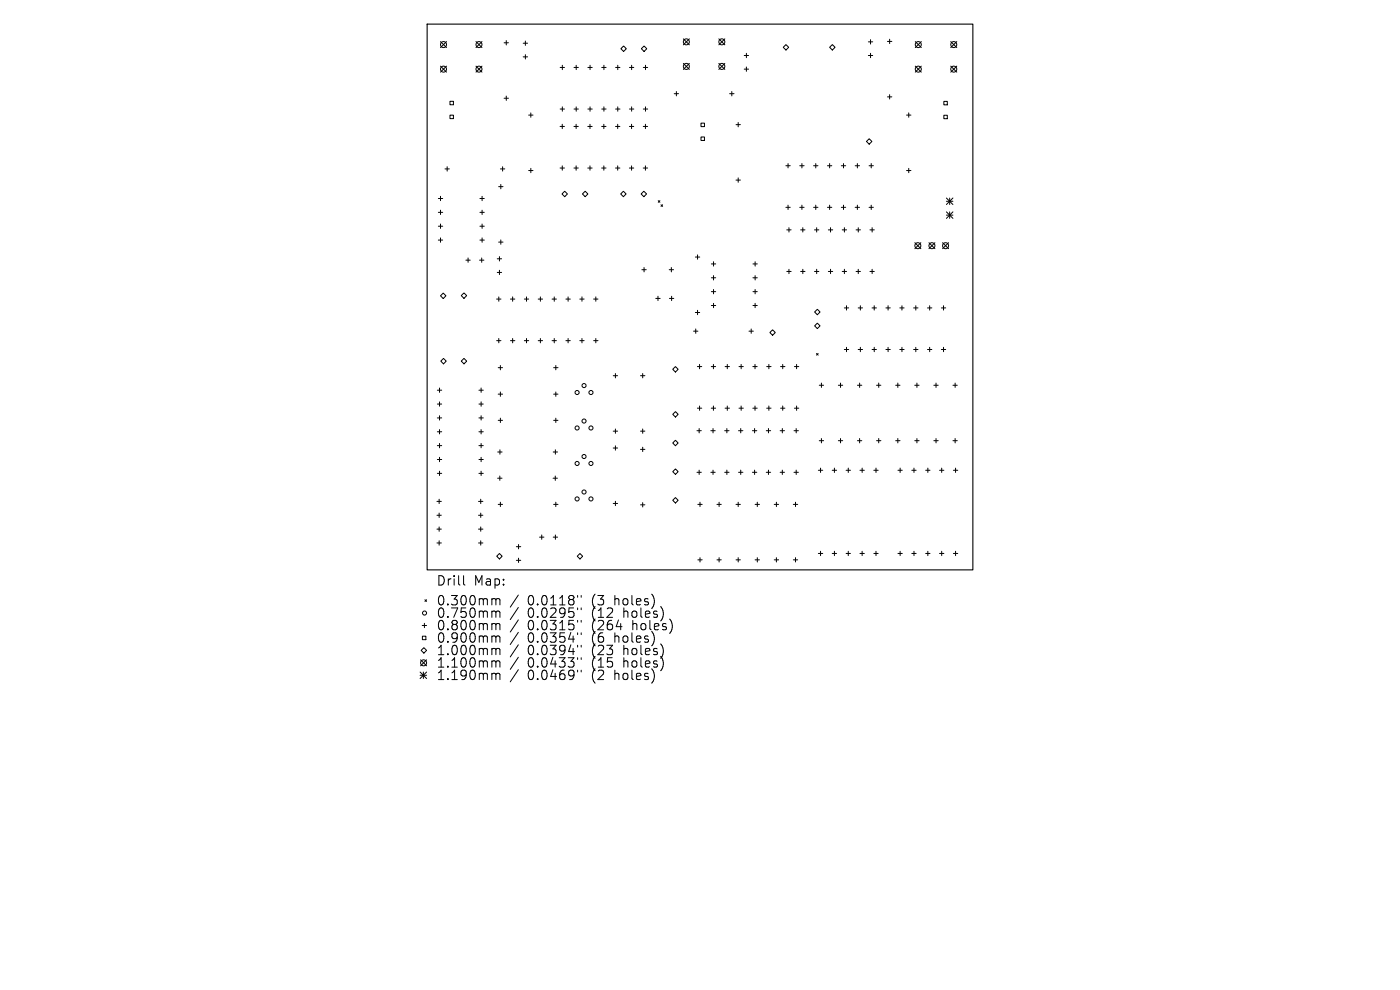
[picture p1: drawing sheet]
<svg xmlns="http://www.w3.org/2000/svg" width="297mm" height="210mm" viewBox="0 0 297 210" stroke-linecap="round" stroke-linejoin="round" font-family="sans-serif">
<defs><g id="words">
<g font-size="2.8">
<text x="92.5" y="124.5">Drill</text>
<text x="100.5" y="124.5">Map:</text>
<text x="92.5" y="128.7">0.300mm</text>
<text x="92.5" y="131.3">0.750mm</text>
<text x="111.9" y="128.7">0.0118&quot;</text>
<text x="111.9" y="131.3">0.0295&quot;</text>
<text x="125.7" y="128.7">(3</text>
<text x="125.7" y="131.3">(12</text>
<text x="130.6" y="128.7">holes)</text>
<text x="132.5" y="131.3">holes)</text>
<text x="92.5" y="134">0.800mm</text>
<text x="92.5" y="136.6">0.900mm</text>
<text x="111.9" y="134">0.0315&quot;</text>
<text x="111.9" y="136.6">0.0354&quot;</text>
<text x="125.7" y="134">(264</text>
<text x="125.7" y="136.6">(6</text>
<text x="130.6" y="136.6">holes)</text>
<text x="134.4" y="134">holes)</text>
<text x="92.5" y="139.3">1.000mm</text>
<text x="92.5" y="141.9">1.100mm</text>
<text x="111.9" y="139.3">0.0394&quot;</text>
<text x="111.9" y="141.9">0.0433&quot;</text>
<text x="125.7" y="139.3">(23</text>
<text x="125.7" y="141.9">(15</text>
<text x="132.5" y="139.3">holes)</text>
<text x="132.5" y="141.9">holes)</text>
<text x="92.5" y="144.5">1.190mm</text>
<text x="111.9" y="144.5">0.0469&quot;</text>
<text x="125.7" y="144.5">(2</text>
<text x="130.6" y="144.5">holes)</text>
</g>
</g></defs>
<path d="M90.6 5.1h115.8v115.8h-115.8z" fill="none" stroke="#000" stroke-width=".23"/>
<g fill="none" stroke="#000" stroke-width=".21">
<path d="M93.5 8.8l1.2 1.3M93.5 14l1.2 1.3M94.7 8.8l-1.2 1.3M94.7 14l-1.2 1.3M101 8.8l1.2 1.3M101 14l1.2 1.3M102.2 8.8l-1.2 1.3M102.2 14l-1.2 1.3M106.9 9.1h1M107.4 8.6v.9M111 9.2h.9M111 12.1h.9"/>
<path d="M111.5 8.7v.9M111.5 11.6v.9M118.8 14.3h1M119.3 13.8v1M121.8 14.3h.9M122.2 13.8v1M124.7 14.3h.9M125.2 13.8v1M127.7 14.3h.9M128.1 13.8v1M130.6 14.3h.9M131.1 13.8v1"/>
<path d="M132.3 9.8l.6 .5-.6 .6-.6-.6zM133.5 14.3h1M134 13.8v1M136.5 14.3h.9M136.6 9.8l.6 .5-.6 .6-.5-.6zM136.9 13.8v1M143 19.9h1M143.5 19.4v.9M145 8.2l1.2 1.3M145 13.5l1.2 1.2M146.2 8.2l-1.2 1.3M146.2 13.5l-1.2 1.2"/>
<path d="M152.5 8.2l1.3 1.3M152.5 13.5l1.3 1.2M153.8 8.2l-1.3 1.3M153.8 13.5l-1.3 1.2M154.8 19.9h.9M155.3 19.4v.9M157.9 11.8h.9M157.9 14.7h.9M158.3 11.3v.9M158.3 14.2v.9M166.7 9.5l.6 .5-.6 .6-.5-.6zM176.6 9.5l.6 .5-.6 .6-.6-.6z"/>
<path d="M184.2 11.8h.9M184.2 8.9h.9M184.7 8.4v.9M184.7 11.3v.9M188.3 8.8h.9M188.7 8.3v.9M194.2 8.8l1.2 1.3M194.2 14l1.2 1.3M195.4 8.8l-1.2 1.3M195.4 14l-1.2 1.3M201.7 8.8l1.3 1.3M201.7 14l1.3 1.3"/>
<path d="M203 8.8l-1.3 1.3M203 14l-1.3 1.3M94.4 35.8h.9M94.9 35.4v.9M95.5 21.5h.7v.7h-.7zM95.5 24.4h.7v.8h-.7zM105.8 39.6h.9M106.2 35.8h.9M106.2 39.1v1M106.6 35.4v.9M106.9 20.8h1M107.4 20.4v.9"/>
<path d="M112.1 24.4h1M112.1 36.2h1M112.6 24v.9M112.6 35.7v.9M118.8 26.8h.9M118.8 35.6h.9M118.8 23.1h1M119.3 26.4v.9M119.3 35.2v.9M119.3 22.7v.9M121.8 26.8h.9M121.8 35.6h.9"/>
<path d="M121.8 23.1h.9M122.2 26.4v.9M122.2 35.2v.9M122.2 22.7v.9M124.7 26.8h.9M124.7 35.6h.9M124.7 23.1h.9M125.2 26.4v.9M125.2 35.2v.9M125.2 22.7v.9M127.6 26.8h1M127.6 35.6h1"/>
<path d="M127.7 23.1h.9M128.1 26.4v.9M128.1 35.2v.9M128.1 22.7v.9M130.6 26.8h.9M130.6 35.6h.9M130.6 23.1h.9M131 26.4v.9M131 35.2v.9M131.1 22.7v.9M133.5 26.8h.9M133.5 35.6h.9"/>
<path d="M133.5 23.1h1M134 26.4v.9M134 35.2v.9M134 22.7v.9M136.5 26.8h.9M136.5 35.6h.9M136.5 23.1h.9M136.9 26.4v.9M136.9 35.2v.9M136.9 22.7v.9M148.7 26.1h.7v.8h-.7zM148.7 29.1h.7v.7h-.7z"/>
<path d="M156.1 26.4h1M156.1 38.2h1M156.6 26v.9M156.6 37.7v1M166.7 35.2h.9M167.2 34.7v.9M169.7 35.2h.9M170.1 34.7v.9M172.6 35.2h.9M173.1 34.7v.9M175.5 35.2h1M176 34.7v.9"/>
<path d="M178.5 35.2h.9M178.9 34.7v.9M181.4 35.2h.9M181.9 34.7v.9M184.4 35.2h.9M184.4 29.4l.6 .6-.6 .6-.6-.6zM184.8 34.7v.9M188.3 20.5h.9M188.7 20.1v.9M192.3 24.4h.9M192.3 36.2h.9M192.8 24v.9"/>
<path d="M192.8 35.7v.9M200.2 21.5h.8v.7h-.8zM200.2 24.4h.8v.8h-.8zM93 42.1h.9M93 45h.9M93 48h.9M93 50.9h.9M93.5 41.6v1M93.5 44.6v.9M93.5 47.5v.9M93.5 50.5v.9M98.8 55.2h1"/>
<path d="M99.3 54.7v1M101.7 55.2h1M101.8 42.1h.9M101.8 45h.9M101.8 48h.9M101.8 50.9h.9M102.2 54.7v1M102.3 41.6v1M102.3 44.6v.9M102.3 47.5v.9M102.3 50.5v.9M105.5 54.9h.9"/>
<path d="M105.5 57.8h.9M105.8 51.4h.9M106 54.4v1M106 57.3v1M106.2 50.9v.9M119.2 41.1l.6-.5 .6 .5-.6 .6zM123.6 41.1l.5-.5 .6 .5-.6 .6zM131.7 41.1l.5-.5 .6 .5-.6 .6zM136 41.1l.6-.5 .6 .5-.6 .6zM136.2 57.2h.9M136.6 56.8v.9M139.6 42.6l.4 .3"/>
<path d="M140 42.6l-.4 .3M140.2 43.4l.4 .4M140.6 43.4l-.4 .4M142 57.2h.9M142.4 56.8v.9M147.5 54.5h.9M148 54.1v.9M150.9 56h.9M150.9 58.9h.9M151.4 55.5v.9M151.4 58.5v.9M159.7 56h1"/>
<path d="M159.7 58.9h1M160.2 55.5v.9M160.2 58.5v.9M166.7 44h.9M166.9 48.8h.9M166.9 57.6h.9M167.2 43.5v.9M167.4 48.3v.9M167.4 57.1v.9M169.7 44h.9M169.8 48.8h1M169.8 57.6h1"/>
<path d="M170.1 43.5v.9M170.3 48.3v.9M170.3 57.1v.9M172.6 44h.9M172.8 48.8h.9M172.8 57.6h.9M173.1 43.5v.9M173.3 48.3v.9M173.3 57.1v.9M175.5 44h1M175.7 48.8h1M175.7 57.6h1"/>
<path d="M176 43.5v.9M176.2 48.3v.9M176.2 57.1v.9M178.5 44h.9M178.7 48.8h.9M178.7 57.6h.9M178.9 43.5v.9M179.1 48.3v.9M179.1 57.1v.9M181.4 44h.9M181.6 48.8h.9M181.6 57.6h.9"/>
<path d="M181.9 43.5v.9M182.1 48.3v.9M182.1 57.1v.9M184.4 44h.9M184.6 48.8h.9M184.6 57.6h.9M184.8 43.5v.9M185 48.3v.9M185 57.1v.9M194.1 51.5l1.3 1.3M195.4 51.5l-1.3 1.3M197.1 51.5l1.2 1.3"/>
<path d="M198.3 51.5l-1.2 1.3M200 51.5l1.2 1.3M200.8 42l1.4 1.4M200.8 42.7h1.4M200.8 44.9l1.4 1.4M200.8 45.6h1.4M201.2 51.5l-1.2 1.3M201.5 42v1.4M201.5 44.9v1.4M202.2 42l-1.4 1.4M202.2 44.9l-1.4 1.4M93.5 62.7l.5-.5 .6 .5-.6 .6z"/>
<path d="M94.1 76l.6 .6-.6 .6-.6-.6zM98.4 62.1l.6 .6-.6 .6-.5-.6zM98.4 76l.6 .6-.6 .6-.5-.6zM105.4 63.4h.9M105.4 72.3h.9M105.7 78h.9M105.8 63v.9M105.8 71.8v.9M106.2 77.5v1M108.3 63.4h.9M108.3 72.3h.9M108.8 63v.9"/>
<path d="M108.8 71.8v.9M111.2 63.4h1M111.2 72.3h1M111.7 63v.9M111.7 71.8v.9M114.2 63.4h.9M114.2 72.3h.9M114.6 63v.9M114.6 71.8v.9M117.1 63.4h.9M117.1 72.3h.9M117.5 78h.9"/>
<path d="M117.6 63v.9M117.6 71.8v.9M117.9 77.5v1M120.1 63.4h.9M120.1 72.3h.9M120.5 63v.9M120.5 71.8v.9M123 63.4h.9M123 72.3h.9M123.5 63v.9M123.5 71.8v.9M125.9 63.4h1"/>
<path d="M125.9 72.3h1M126.4 63v.9M126.4 71.8v.9M130.1 79.7h.9M130.6 79.2v1M135.9 79.7h.9M136.3 79.2v1M139.1 63.3h.9M139.6 62.8v1M142 63.3h.9M142.5 62.8v1M143.3 77.8l.6 .5-.6 .6-.6-.6z"/>
<path d="M147.1 70.2h1M147.5 66.3h.9M147.6 69.8v.9M147.9 77.8h1M148 65.8v1M148.4 77.3v.9M150.9 77.8h.9M150.9 61.9h.9M150.9 64.8h.9M151.3 77.3v.9M151.4 61.4v.9M151.4 64.3v1"/>
<path d="M153.8 77.8h1M154.3 77.3v.9M156.8 77.8h.9M157.2 77.3v.9M158.9 70.2h.9M159.4 69.8v.9M159.7 77.8h.9M159.7 61.9h1M159.7 64.8h1M160.2 77.3v.9M160.2 61.4v.9M160.2 64.3v1"/>
<path d="M162.6 77.8h1M163.1 77.3v.9M163.3 70.5l.6-.5 .6 .5-.6 .6zM165.6 77.8h.9M166.1 77.3v.9M168.5 77.8h1M169 77.3v.9M172.8 66.2l.6-.6 .6 .6-.6 .6zM172.8 69.1l.6-.6 .6 .6-.6 .6zM173.2 75l.4 .3M173.6 75l-.4 .3M179.1 65.3h.9"/>
<path d="M179.1 74.1h.9M179.6 64.9v.9M179.6 73.7v.9M182.1 65.3h.9M182.1 74.1h.9M182.5 64.9v.9M182.5 73.7v.9M185 65.3h.9M185 74.1h.9M185.5 64.9v.9M185.5 73.7v.9M187.9 65.3h1"/>
<path d="M187.9 74.1h1M188.4 64.9v.9M188.4 73.7v.9M190.9 65.3h.9M190.9 74.1h.9M191.3 64.9v.9M191.3 73.7v.9M193.8 65.3h.9M193.8 74.1h.9M194.3 64.9v.9M194.3 73.7v.9M196.8 65.3h.9"/>
<path d="M196.8 74.1h.9M197.2 64.9v.9M197.2 73.7v.9M199.7 65.3h.9M199.7 74.1h.9M200.2 64.9v.9M200.2 73.7v.9M92.8 82.8h.9M92.8 85.7h.9M92.8 88.7h.9M92.8 91.6h.9M92.8 94.5h.9"/>
<path d="M92.8 97.5h.9M93.2 82.3v.9M93.2 85.2v1M93.2 88.2v.9M93.2 91.1v1M93.2 94.1v.9M93.2 97v.9M93.2 100v.9M101.6 82.8h.9M101.6 85.7h.9M101.6 88.7h.9M101.6 91.6h.9"/>
<path d="M101.6 94.5h.9M101.6 97.5h.9M102.1 82.3v.9M102.1 85.2v1M102.1 88.2v.9M102.1 91.1v1M102.1 94.1v.9M102.1 97v.9M102.1 100v.9M105.6 95.9h.9M105.7 83.6h.9M105.7 89.2h.9"/>
<path d="M106.1 95.4v.9M106.2 83.1v1M106.2 88.7v.9M117.4 95.9h.9M117.5 83.6h.9M117.5 89.2h.9M117.8 95.4v.9M117.9 83.1v1M117.9 88.7v.9M130.1 91.5h.9M130.1 95h.9M130.6 91v.9"/>
<path d="M130.6 94.6v.9M135.9 91.5h.9M135.9 95.3h.9M136.3 91v.9M136.3 94.9v.9M142.7 87.9l.6-.6 .6 .6-.6 .6zM143.3 93.4l.6 .6-.6 .6-.6-.6zM143.3 99.5l.6 .5-.6 .6-.6-.6zM147.9 91.4h.9M147.9 86.6h1M148.3 90.9v.9M148.3 99.7v1"/>
<path d="M148.4 86.1v.9M150.8 91.4h.9M150.9 86.6h.9M151.3 90.9v.9M151.3 99.7v1M151.3 86.1v.9M153.7 91.4h1M153.8 86.6h1M154.2 90.9v.9M154.2 99.7v1M154.3 86.1v.9M156.7 91.4h.9"/>
<path d="M156.8 86.6h.9M157.1 90.9v.9M157.1 99.7v1M157.2 86.1v.9M159.6 91.4h.9M159.7 86.6h.9M160.1 90.9v.9M160.1 99.7v1M160.2 86.1v.9M162.6 91.4h.9M162.6 86.6h1M163 90.9v.9"/>
<path d="M163 99.7v1M163.1 86.1v.9M165.5 91.4h.9M165.6 86.6h.9M166 90.9v.9M166 99.7v1M166.1 86.1v.9M168.4 91.4h1M168.5 86.6h1M168.9 90.9v.9M168.9 99.7v1M169 86.1v.9"/>
<path d="M173.6 99.8h.9M173.8 81.7h.9M173.8 93.5h.9M174.1 99.3v.9M174.3 81.3v.9M174.3 93v.9M176.6 99.8h.9M177 99.3v.9M177.8 81.7h1M177.8 93.5h1M178.3 81.3v.9M178.3 93v.9"/>
<path d="M179.5 99.8h.9M180 99.3v.9M181.9 81.7h.9M181.9 93.5h.9M182.4 81.3v.9M182.4 93v.9M182.4 99.8h1M182.9 99.3v.9M185.4 99.8h.9M185.8 99.3v.9M186 81.7h.9M186 93.5h.9"/>
<path d="M186.4 81.3v.9M186.4 93v.9M190 81.7h.9M190 93.5h.9M190.5 81.3v.9M190.5 93v.9M190.5 99.8h.9M191 99.3v.9M193.4 99.8h1M193.9 99.3v.9M194.1 81.7h.9M194.1 93.5h.9"/>
<path d="M194.5 81.3v.9M194.5 93v.9M196.4 99.8h.9M196.8 99.3v.9M198.1 81.7h.9M198.1 93.5h.9M198.6 81.3v.9M198.6 93v.9M199.3 99.8h.9M199.8 99.3v.9M202.2 81.7h.9M202.2 93.5h.9"/>
<path d="M202.3 99.8h.9M202.6 81.3v.9M202.6 93v.9M202.7 99.3v.9M92.7 106.4h.9M92.7 109.3h.9M92.7 112.2h.9M92.7 115.2h.9M92.8 100.4h.9M93.2 105.9v.9M93.2 108.8v1M93.2 111.8v.9"/>
<path d="M93.2 114.7v.9M101.5 106.4h.9M101.5 109.3h.9M101.5 112.2h.9M101.5 115.2h.9M101.6 100.4h.9M102 105.9v.9M102 108.8v1M102 111.8v.9M102 114.7v.9M105.6 101.4h.9M105.7 107h.9"/>
<path d="M106 117.4l.5 .6-.5 .6-.6-.6zM106 101v.9M106.2 106.5v1M109.5 116h1M109.5 118.9h1M110 115.5v.9M110 118.4v.9M114.5 113.9h.9M114.9 113.5v.9M117.3 101.4h1M117.4 113.9h.9M117.5 107h.9"/>
<path d="M117.8 101v.9M117.8 113.5v.9M117.9 106.5v1M123 117.4l.6 .6-.6 .6-.5-.6zM130.1 106.8h.9M130.6 106.3v1M135.9 107.1h.9M136.3 106.6v1M142.7 106.1l.6-.6 .6 .6-.6 .6zM147.9 100.2h.9M148 107h1M148 118.8h1"/>
<path d="M148.5 106.5v1M148.5 118.3v.9M150.8 100.2h.9M152.1 107h.9M152.1 118.8h.9M152.6 106.5v1M152.6 118.3v.9M153.7 100.2h1M156.1 107h1M156.1 118.8h1M156.6 106.5v1M156.6 118.3v.9"/>
<path d="M156.7 100.2h.9M159.6 100.2h.9M160.2 107h.9M160.2 118.8h.9M160.7 106.5v1M160.7 118.3v.9M162.6 100.2h.9M164.2 107h1M164.2 118.8h1M164.7 106.5v1M164.7 118.3v.9M165.5 100.2h.9"/>
<path d="M168.3 107h.9M168.3 118.8h.9M168.4 100.2h1M168.8 106.5v1M168.8 118.3v.9M173.6 117.4h.9M174.1 116.9v1M176.6 117.4h.9M177 116.9v1M179.5 117.4h.9M180 116.9v1M182.4 117.4h1"/>
<path d="M182.9 116.9v1M185.4 117.4h.9M185.8 116.9v1M190.5 117.4h.9M191 116.9v1M193.4 117.4h1M193.9 116.9v1M196.4 117.4h.9M196.8 116.9v1M199.3 117.4h.9M199.8 116.9v1M202.3 117.4h.9"/>
<path d="M202.7 116.9v1M89.2 140l1.3 1.2M89.3 138l.6-.6 .6 .6-.6 .5zM89.6 132.7h.9M89.6 135h.7v.7h-.7zM90 132.2v.9M90.2 127.2l.3 .4M90.5 127.2l-.3 .4M90.5 140l-1.3 1.2M98.3 122.1v1.7l.3 .3M104.6 127l.5 .1 .1 .2M104.6 129.6h.3l.3 .3"/>
<path d="M104.6 132.3h.3l.3 .3M104.6 134.9h.3l.3 .3M104.6 137.5l.5 .1 .1 .2M105.2 127.3l.3-.3 .5 .1 .1 1.2M105.2 129.9l.3-.3 .5 .1 .1 1.3M105.2 132.6l.3-.3 .5 .1 .1 1.2M105.2 135.2l.3-.3 .5 .1 .1 1.2M105.2 137.8l.3-.3 .5 .1 .1 1.3M105.2 127.3v1M105.2 129.9v1.1M105.2 132.6v1M105.2 135.2v1"/>
<path d="M105.2 137.8v1.1M110 126.2l-1.8 2.6M110 128.9l-1.8 2.5M110 131.5l-1.8 2.6M110 134.1l-1.8 2.6M110 136.8l-1.8 2.6M110 139.4l-1.8 2.6M122.5 126.3v.4M122.5 129v.3M122.5 131.6v.4M122.5 134.2v.4M122.5 136.9v.4"/>
<path d="M122.5 139.5v.4M123.3 126.3v.4M123.3 129v.3M123.3 131.6v.4M123.3 134.2v.4M123.3 136.9v.4M123.3 139.5v.4M89.1 142.6l1.4 1.3M89.1 143.2h1.4M89.8 142.6v1.3M90.5 142.6l-1.4 1.3M104.6 140.2l.5 .1 .1 .2"/>
<path d="M104.6 142.8h.3l.3 .3M105.2 140.5l.3-.3 .5 .1 .1 1.2M105.2 143.1l.3-.3 .5 .1 .1 1.3M105.2 140.5v1M105.2 143.1v1.1M110 142.1l-1.8 2.5M122.5 142.2v.3M123.3 142.2v.3"/>
<circle cx="94.1" cy="14.7" r=".64"/>
<circle cx="94.1" cy="9.5" r=".64"/>
<circle cx="101.6" cy="14.7" r=".64"/>
<circle cx="101.6" cy="9.5" r=".64"/>
<circle cx="145.6" cy="14.1" r=".64"/>
<circle cx="145.6" cy="8.9" r=".64"/>
<circle cx="153.1" cy="14.1" r=".64"/>
<circle cx="153.1" cy="8.9" r=".64"/>
<circle cx="194.8" cy="14.7" r=".64"/>
<circle cx="194.8" cy="9.5" r=".64"/>
<circle cx="202.3" cy="14.7" r=".64"/>
<circle cx="202.3" cy="9.5" r=".64"/>
<circle cx="194.7" cy="52.1" r=".64"/>
<circle cx="197.7" cy="52.1" r=".64"/>
<circle cx="200.6" cy="52.1" r=".64"/>
<circle cx="122.4" cy="83.3" r=".43"/>
<circle cx="122.4" cy="98.3" r=".43"/>
<circle cx="122.4" cy="90.8" r=".43"/>
<circle cx="123.9" cy="96.8" r=".43"/>
<circle cx="123.9" cy="81.8" r=".43"/>
<circle cx="123.9" cy="89.3" r=".43"/>
<circle cx="125.4" cy="83.3" r=".43"/>
<circle cx="125.4" cy="90.8" r=".43"/>
<circle cx="125.4" cy="98.3" r=".43"/>
<circle cx="122.4" cy="105.8" r=".43"/>
<circle cx="123.9" cy="104.4" r=".43"/>
<circle cx="125.4" cy="105.8" r=".43"/>
<circle cx="90.1" cy="130" r=".43"/>
<circle cx="89.9" cy="140.6" r=".64"/>
</g>
<use href="#words"/>
</svg>
